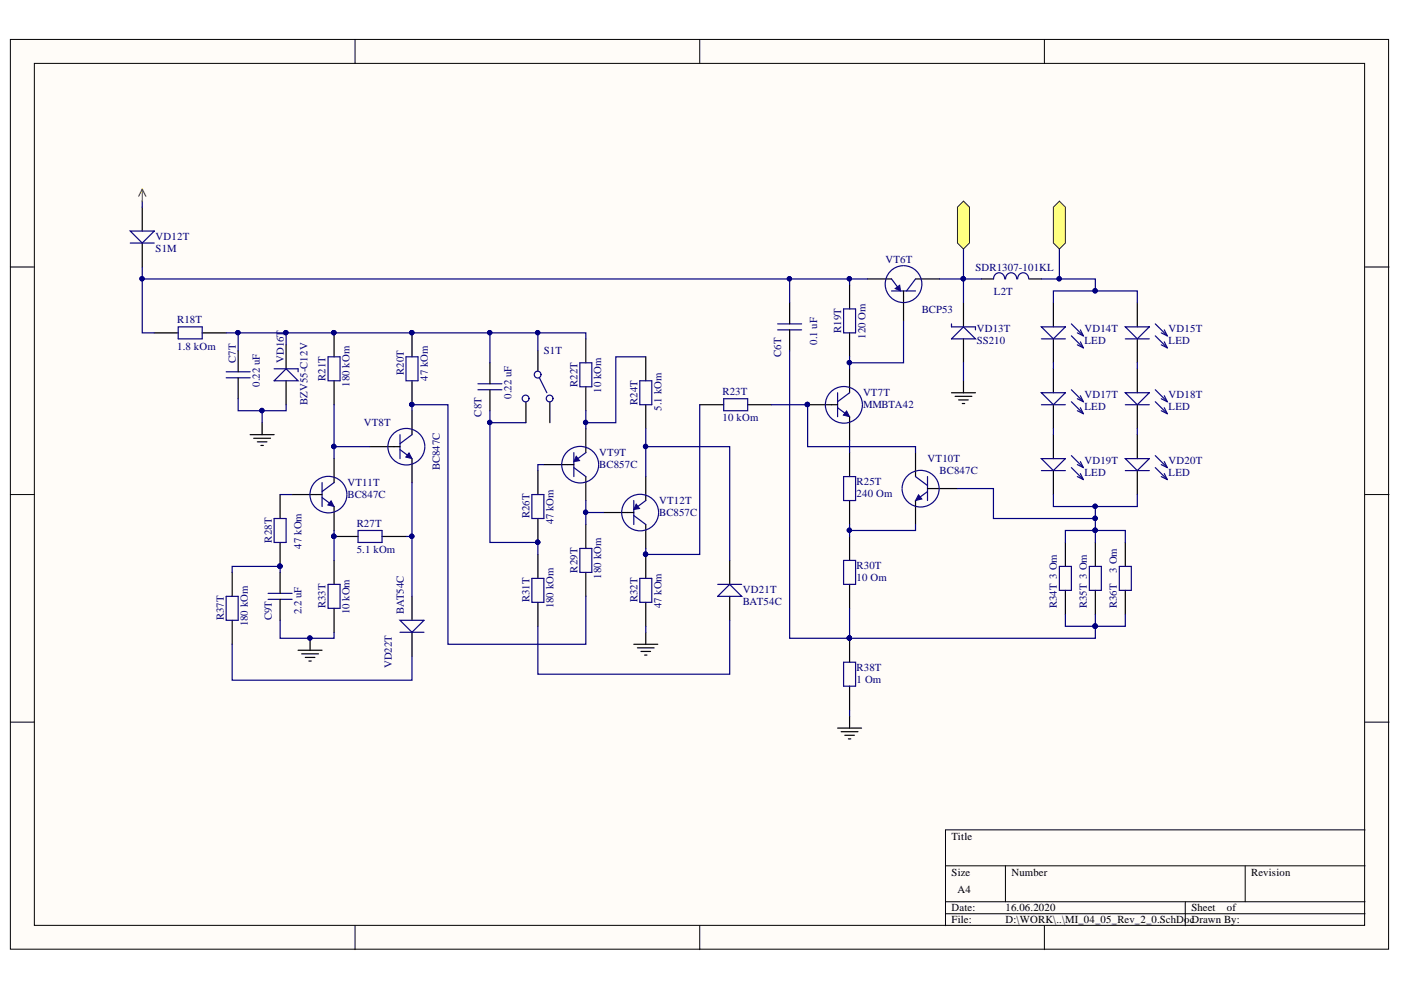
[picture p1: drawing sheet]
<svg xmlns="http://www.w3.org/2000/svg" width="297mm" height="210mm" viewBox="0 0 297 210" stroke-linecap="round" stroke-linejoin="round" font-family="sans-serif">
<defs><g id="words">
<g font-size="2.3" fill="#000080">
<text x="33" y="53.3">S1M</text>
<text x="33" y="50.8">VD12T</text>
<text x="187.7" y="55.8">VT6T</text>
<text x="206.8" y="57.4">SDR1307-101KL</text>
<text x="210.7" y="62.5">L2T</text>
<text x="37.6" y="68.6">R18T</text>
<text x="178.3" y="70.6" transform="rotate(-90 178.3 70.6)">R19T</text>
<text x="183.5" y="71.9" transform="rotate(-90 183.5 71.9)">120 Om</text>
<text x="195.4" y="66.3">BCP53</text>
<text x="207.1" y="70.4">VD13T</text>
<text x="229.9" y="70.4">VD14T</text>
<text x="247.8" y="70.4">VD15T</text>
<text x="37.6" y="74.1">1.8 kOm</text>
<text x="50" y="76.9" transform="rotate(-90 50 76.9)">C7T</text>
<text x="60.1" y="76.9" transform="rotate(-90 60.1 76.9)">VD16T</text>
<text x="115.3" y="75.2">S1T</text>
<text x="165.6" y="75.7" transform="rotate(-90 165.6 75.7)">C6T</text>
<text x="173.3" y="73.1" transform="rotate(-90 173.3 73.1)">0.1 uF</text>
<text x="207.1" y="73">SS210</text>
<text x="229.9" y="73">LED</text>
<text x="247.8" y="73">LED</text>
<text x="55.1" y="82" transform="rotate(-90 55.1 82)">0.22 uF</text>
<text x="69" y="80.7" transform="rotate(-90 69 80.7)">R21T</text>
<text x="74.1" y="82" transform="rotate(-90 74.1 82)">180 kOm</text>
<text x="85.6" y="79.5" transform="rotate(-90 85.6 79.5)">R20T</text>
<text x="90.7" y="80.7" transform="rotate(-90 90.7 80.7)">47 kOm</text>
<text x="122.4" y="82" transform="rotate(-90 122.4 82)">R22T</text>
<text x="127.5" y="83.3" transform="rotate(-90 127.5 83.3)">10 kOm</text>
<text x="153.2" y="83.8">R23T</text>
<text x="65.2" y="85.8" transform="rotate(-90 65.2 85.8)">BZV55-C12V</text>
<text x="102.1" y="88.3" transform="rotate(-90 102.1 88.3)">C8T</text>
<text x="108.5" y="84.5" transform="rotate(-90 108.5 84.5)">0.22 uF</text>
<text x="135.2" y="85.8" transform="rotate(-90 135.2 85.8)">R24T</text>
<text x="140.3" y="87.1" transform="rotate(-90 140.3 87.1)">5.1 kOm</text>
<text x="153.2" y="89.4">10 kOm</text>
<text x="183" y="86.6">MMBTA42</text>
<text x="183" y="84">VT7T</text>
<text x="229.9" y="87">LED</text>
<text x="229.9" y="84.5">VD17T</text>
<text x="247.8" y="87">LED</text>
<text x="247.8" y="84.5">VD18T</text>
<text x="77.2" y="90.4">VT8T</text>
<text x="93.2" y="99.8" transform="rotate(-90 93.2 99.8)">BC847C</text>
<text x="127.1" y="99.2">BC857C</text>
<text x="127.1" y="96.7">VT9T</text>
<text x="196.7" y="98">VT10T</text>
<text x="199.2" y="100.5">BC847C</text>
<text x="229.9" y="100.9">LED</text>
<text x="229.9" y="98.4">VD19T</text>
<text x="247.8" y="100.9">LED</text>
<text x="247.8" y="98.4">VD20T</text>
<text x="73.7" y="105.6">BC847C</text>
<text x="73.7" y="103">VT11T</text>
<text x="139.8" y="106.9">VT12T</text>
<text x="181.6" y="105.4">240 Om</text>
<text x="181.6" y="102.8">R25T</text>
<text x="75.6" y="111.8">R27T</text>
<text x="112.3" y="109.9" transform="rotate(-90 112.3 109.9)">R26T</text>
<text x="117.3" y="111.2" transform="rotate(-90 117.3 111.2)">47 kOm</text>
<text x="139.8" y="109.4">BC857C</text>
<text x="57.6" y="115.1" transform="rotate(-90 57.6 115.1)">R28T</text>
<text x="64" y="116.3" transform="rotate(-90 64 116.3)">47 kOm</text>
<text x="75.6" y="117.3">5.1 kOm</text>
<text x="122.4" y="121.4" transform="rotate(-90 122.4 121.4)">R29T</text>
<text x="127.5" y="122.7" transform="rotate(-90 127.5 122.7)">180 kOm</text>
<text x="157.5" y="125.7">VD21T</text>
<text x="181.6" y="123.2">10 Om</text>
<text x="181.6" y="120.6">R30T</text>
<text x="236.8" y="121.4" transform="rotate(-90 236.8 121.4)">3 Om</text>
<text x="47.5" y="131.5" transform="rotate(-90 47.5 131.5)">R37T</text>
<text x="57.6" y="131.5" transform="rotate(-90 57.6 131.5)">C9T</text>
<text x="64" y="130.3" transform="rotate(-90 64 130.3)">2.2 uF</text>
<text x="69" y="129" transform="rotate(-90 69 129)">R33T</text>
<text x="74.1" y="130.3" transform="rotate(-90 74.1 130.3)">10 kOm</text>
<text x="85.6" y="130.3" transform="rotate(-90 85.6 130.3)">BAT54C</text>
<text x="112.3" y="127.7" transform="rotate(-90 112.3 127.7)">R31T</text>
<text x="117.3" y="129" transform="rotate(-90 117.3 129)">180 kOm</text>
<text x="135.2" y="127.7" transform="rotate(-90 135.2 127.7)">R32T</text>
<text x="140.3" y="129" transform="rotate(-90 140.3 129)">47 kOm</text>
<text x="157.5" y="128.2">BAT54C</text>
<text x="224.1" y="129" transform="rotate(-90 224.1 129)">R34T 3 Om</text>
<text x="230.4" y="129" transform="rotate(-90 230.4 129)">R35T 3 Om</text>
<text x="236.8" y="129" transform="rotate(-90 236.8 129)">R36T</text>
<text x="52.5" y="132.8" transform="rotate(-90 52.5 132.8)">180 kOm</text>
<text x="83.1" y="141.7" transform="rotate(-90 83.1 141.7)">VD22T</text>
<text x="181.6" y="142.2">R38T</text>
<text x="181.6" y="144.7">1 Om</text>
</g>
<g font-size="2.3">
<text x="201.8" y="178">Title</text>
<text x="201.8" y="185.6">Size</text>
<text x="214.4" y="185.6">Number</text>
<text x="265.3" y="185.6">Revision</text>
<text x="203" y="189.4">A4</text>
<text x="201.8" y="193.2">Date:</text>
<text x="201.8" y="195.8">File:</text>
<text x="213.2" y="193.2">16.06.2020</text>
<text x="213.2" y="195.8">D:\WORK\..\MI_04_05_Rev_2_0.SchDocDrawn By:</text>
<text x="252.6" y="193.2">Sheet</text>
<text x="260.1" y="193.2">of</text>
</g>
</g></defs>
<g fill="#fffcf8" stroke="#000" stroke-width=".21">
<path d="M2.2 8.4h292.2v192.9h-292.2z"/>
<path d="M7.3 13.4h282v182.8h-282z"/>
</g>
<g fill="none" stroke="#000" stroke-width=".21">
<path d="M75.3 8.4v5M148.4 8.4v5M221.4 8.4v5M2.2 56.6h5.1M289.4 56.6h5.1M2.2 104.9h5.1M289.4 104.9h5.1M2.2 153.1h5.1M289.4 153.1h5.1M289.4 176h-88.9v20.3M75.3 196.3v5.1M148.4 196.3v5.1"/>
<path d="M200.5 183.6h88.9M200.5 191.2h88.9M200.5 193.7h88.9M213.2 183.6v7.6M221.4 196.3v5.1M251.3 191.2v5.1M264 183.6v7.6"/>
</g>
<g fill="none" stroke="#000" stroke-width=".25">
<path d="M32.7 70.6h5.1M42.9 70.6h5.1M50.5 74.4v4.4M60.7 73.1v5.1M70.8 70.6v5.1M87.4 70.6v5.1M50.5 80.1v4.4M53 92.2h5.1M53.8 92.9h3.6M54.6 93.7h2M55.3 94.4h.5M55.6 89.6v2.6"/>
<path d="M60.7 80.7v5.1M70.8 80.7v5.1M78.5 94.7h5M87.4 80.7v5.1M87.4 87.1v5.1M87.4 97.2v5.1"/>
</g>
<path d="M37.8 69.3h5.1v2.5h-5.1zM48 78.8h5M58.1 78.2h5.1v.6M69.6 75.7h2.5v5h-2.5zM86.1 75.7h2.5v5h-2.5zM48 80.1h5M58.1 80.7l2.6-2.5 2.5 2.5zM84.8 92.2v5M84.8 95.3l2.3 1.7M87.4 92.2l-2.6 1.9" fill="none" stroke="#11037f" stroke-width=".25"/>
<g fill="#000080" stroke="#000080" stroke-width=".21">
<circle cx="70.8" cy="70.5" r=".46"/>
<circle cx="87.3" cy="85.8" r=".46"/>
<circle cx="87.3" cy="70.5" r=".46"/>
</g>
<path d="M86.7 96l.7 1.2-1.4-.3z" fill="#11037f"/>
<path d="M86.7 96l.7 1.2-1.4-.3z" fill="none" stroke="#11037f" stroke-width=".21"/>
<path d="M90.1 94.6a3.9 3.9 0 0 0-5.9-3.3 3.9 3.9 0 0 0 0 6.8 3.9 3.9 0 0 0 5.9-3.3M68.3 102.3v5.1M68.3 105.5l2.3 1.7M70.8 102.3l-2.5 1.9" fill="none" stroke="#11037f" stroke-width=".25"/>
<path d="M70.8 97.2v5.1M83.5 94.7h1.3M61.9 104.9h5.1M70.8 107.4v5.1" fill="none" stroke="#000" stroke-width=".25"/>
<path d="M70.2 106.2l.6 1.2-1.3-.3z" fill="#11037f"/>
<path d="M70.2 106.2l.6 1.2-1.3-.3z" fill="none" stroke="#11037f" stroke-width=".21"/>
<path d="M114 79.5l1.9 3.8M58.1 109.9h2.6v5.1h-2.6zM73.5 104.8a3.9 3.9 0 0 0-5.9-3.3 3.9 3.9 0 0 0 .1 6.8 3.9 3.9 0 0 0 5.8-3.3M75.9 112.5h5.1v2.5h-5.1zM48 126.4h2.5v5.1h-2.5zM56.8 127.1h5.1M56.8 125.8h5.1M69.6 123.9h2.5v5.1h-2.5zM84.8 131.5h5.1l-2.5 2.6zM84.8 134.1h5.1" fill="none" stroke="#11037f" stroke-width=".25"/>
<g fill="none" stroke="#000" stroke-width=".25">
<path d="M114 74.4v5.1M111.5 84.5v5.1M116.6 84.5v5.1M59.4 104.9v5M59.4 115v5.1M67 104.9h1.3M70.8 113.7h5.1M70.8 118.8v5.1M81 113.7h5.1M49.2 121.4v5M49.2 131.5v5.1M59.4 121.4v4.4"/>
<path d="M59.4 127.1v4.4M63.2 137.9h5.1M64 138.6h3.5M64.7 139.4h2.1M65.7 135.3v2.6M70.8 129v5.1M87.4 126.4v5.1M87.4 134.1v5M65.5 140.2h.5"/>
</g>
<g fill="#000080" stroke="#000080" stroke-width=".21">
<circle cx="70.8" cy="113.7" r=".47"/>
<circle cx="59.3" cy="120" r=".46"/>
<circle cx="65.7" cy="135.3" r=".46"/>
</g>
<g fill="#fffcf8" stroke="#11037f" stroke-width=".25">
<circle cx="114" cy="79.4" r=".72"/>
<circle cx="111.4" cy="84.5" r=".72"/>
<circle cx="116.5" cy="84.5" r=".71"/>
</g>
<path d="M122.9 76.9h2.6v5.1h-2.6zM101.3 82.6h5.1M101.3 81.4h5.1M121.7 96v5M121.7 99.1l2.5 1.9M124.2 96l-2.2 1.6" fill="none" stroke="#11037f" stroke-width=".25"/>
<path d="M103.9 76.9v4.5M124.2 71.8v5.1M103.9 82.6v4.5M115.3 98.5h5.1M124.2 82v5.1M124.2 90.9v5.1M124.2 101v5.1" fill="none" stroke="#000" stroke-width=".25"/>
<path d="M122.2 96.7l.7 1-1.2 .2z" fill="#11037f"/>
<path d="M122.2 96.7l.7 1-1.2 .2z" fill="none" stroke="#11037f" stroke-width=".21"/>
<path d="M126.9 98.4a3.9 3.9 0 0 0-5.9-3.2 3.9 3.9 0 0 0 0 6.7 3.9 3.9 0 0 0 5.9-3.3M135.6 80.7h2.6v5.1h-2.6zM134.4 106.1v5.1M134.4 109.3l2.5 1.9M136.9 106.1l-2.2 1.7" fill="none" stroke="#11037f" stroke-width=".25"/>
<path d="M136.9 75.7v5M120.4 98.5h1.3M136.9 85.8v5.1M128 108.7h5.1M136.9 101v5.1M136.9 111.2v5.1" fill="none" stroke="#000" stroke-width=".25"/>
<path d="M134.9 106.9l.7 .9-1.2 .2z" fill="#11037f"/>
<path d="M134.9 106.9l.7 .9-1.2 .2z" fill="none" stroke="#11037f" stroke-width=".21"/>
<path d="M189 59.1l1.7 2.3M194.1 59.1l-1.9 2.6M189 61.7h5.1M112.8 104.9h2.5v5h-2.5zM122.9 116.3h2.6v5.1h-2.6zM139.6 108.6a3.9 3.9 0 0 0-5.9-3.3 3.9 3.9 0 0 0 0 6.8 3.9 3.9 0 0 0 5.9-3.3M112.8 122.6h2.5v5.1h-2.5zM135.6 122.6h2.6v5.1h-2.6zM152.2 126.4l2.5-2.5 2.6 2.5zM152.2 123.9h5.1" fill="none" stroke="#11037f" stroke-width=".25"/>
<g fill="none" stroke="#000" stroke-width=".25">
<path d="M183.9 59.1h5.1M194.1 59.1h5.1M191.6 63v5M114 99.8v5.1M114 109.9v5.1M114 117.6v5M124.2 111.2v5.1M133.1 108.7h1.3M136.9 117.6v5M154.7 118.8v5.1M114 127.7v5.1M124.2 121.4v5"/>
<path d="M134.4 136.6h5.1M135.1 137.4h3.6M135.9 138.1h2M136.7 138.9h.5M136.9 127.7v5.1M136.9 134.1v2.5M154.7 126.4v5.1"/>
</g>
<g fill="#000080" stroke="#000080" stroke-width=".21">
<circle cx="114" cy="115" r=".46"/>
<circle cx="136.9" cy="117.5" r=".46"/>
</g>
<path d="M189.8 61.2l1-.7 .1 1.2z" fill="#11037f"/>
<path d="M189.8 61.2l1-.7 .1 1.2z" fill="none" stroke="#11037f" stroke-width=".21"/>
<path d="M191.5 56.3a3.9 3.9 0 0 0-3.3 5.9 3.9 3.9 0 0 0 6.7 0 3.9 3.9 0 0 0-3.2-5.9M178.9 65.5h2.5v5.1h-2.5zM177.6 83.3v5.1M177.6 86.4l2.3 1.7M180.1 83.3l-2.5 1.9" fill="none" stroke="#11037f" stroke-width=".25"/>
<path d="M180.1 60.4v5.1M180.1 70.6v5.1M180.1 78.2v5.1M191.6 61.7v1.3M171.2 85.8h5.1M180.1 88.4v5" fill="none" stroke="#000" stroke-width=".25"/>
<circle cx="171.2" cy="85.8" r=".46" fill="#000080" stroke="#000080" stroke-width=".21"/>
<path d="M179.5 87.1l.6 1.3-1.3-.4z" fill="#11037f"/>
<path d="M179.5 87.1l.6 1.3-1.3-.4z" fill="none" stroke="#11037f" stroke-width=".21"/>
<path d="M153.4 84.5h5.1v2.6h-5.1zM182.8 85.7a3.9 3.9 0 0 0-5.9-3.2 3.9 3.9 0 0 0 .1 6.7 3.9 3.9 0 0 0 5.8-3.3M178.9 101h2.5v5.1h-2.5zM194.1 101l2.5 2M196.6 101v5.1M196.6 104.2l-2.2 1.7" fill="none" stroke="#11037f" stroke-width=".25"/>
<path d="M148.4 85.8h5M158.5 85.8h5.1M176.3 85.8h1.3M180.1 96v5M194.1 96v5M180.1 106.1v5.1M194.1 106.1v5.1M197.9 103.6h5.1" fill="none" stroke="#000" stroke-width=".25"/>
<circle cx="171.2" cy="85.8" r=".46" fill="#000080" stroke="#000080" stroke-width=".21"/>
<path d="M194.7 104.9l.8 .9-1.4 .3z" fill="#11037f"/>
<path d="M194.7 104.9l.8 .9-1.4 .3z" fill="none" stroke="#11037f" stroke-width=".21"/>
<path d="M178.9 118.8h2.5v5.1h-2.5zM191.3 103.5a3.9 3.9 0 0 1 5.9-3.3 3.9 3.9 0 0 1 0 6.8 3.9 3.9 0 0 1-5.9-3.3M224.6 120.1h2.6v5.1h-2.6zM231 120.1h2.5v5.1h-2.5zM237.3 120.1h2.6v5.1h-2.6z" fill="none" stroke="#11037f" stroke-width=".25"/>
<g fill="none" stroke="#000" stroke-width=".25">
<path d="M201.7 83.3h5.1M202.5 84h3.6M203.3 84.8h2M204 85.6h.5M204.3 80.7v2.6M180.1 113.7v5.1M196.6 103.6h1.3M225.9 115v5.1M232.2 115v5.1M238.6 115v5.1M180.1 123.9v5.1M225.9 125.2v5.1"/>
<path d="M232.2 125.2v5.1M238.6 125.2v5.1"/>
</g>
<g fill="#ffff80" stroke="#800000" stroke-width=".21">
<path d="M203 43.9l1.3-1.3 1.2 1.3v7.6l-1.2 1.3-1.3-1.3z" fill-rule="evenodd"/>
<path d="M223.3 43.9l1.3-1.3 1.3 1.3v7.6l-1.3 1.3-1.3-1.3z" fill-rule="evenodd"/>
</g>
<g fill="none" stroke="#000" stroke-width=".25">
<path d="M30.2 43.9v5.1M30.2 51.5v5.1M208.1 59.1h2.5M218.3 59.1h2.5M167.4 64.2v4.5M167.4 69.9v4.5M204.3 64.2v5.1M204.3 71.8v5.1M223.3 64.2v5.1M223.3 71.8v5.1M223.3 78.2v5.1M241.1 64.2v5.1"/>
<path d="M241.1 71.8v5.1M241.1 78.2v5.1M223.3 85.8v5.1M223.3 92.2v5M223.3 99.8v5.1M241.1 85.8v5.1M241.1 92.2v5M241.1 99.8v5.1M180.1 135.3v5.1M177.6 154.4h5.1M178.3 155.1h3.6M179.1 155.9h2"/>
<path d="M179.9 156.7h.5M180.1 145.5v5.1M180.1 151.8v2.6"/>
</g>
<g fill="none" stroke="#11037f" stroke-width=".25">
<path d="M27.6 49h5.1l-2.5 2.5zM27.6 51.5h5.1M213 59.1a1.19 1.19 0 0 0-1.2-1.3 1.19 1.19 0 0 0-1.1 1.3M215.6 59.1a1.19 1.19 0 0 0-1.2-1.3 1.19 1.19 0 0 0-1.2 1.3M218.1 59.1a1.18 1.18 0 0 0-1.2-1.3 1.18 1.18 0 0 0-1.1 1.3M164.9 69.9h5.1M164.9 68.7h5.1M201.7 71.8l2.6-2.5 2.5 2.5zM201.7 68.7v.6h5.1v.6M220.8 69.3h5.1l-2.6 2.5zM220.8 71.8h5.1M227.2 68.7l2.5 2.5"/>
<path d="M227.2 71.2l2.5 2.5M228.4 70.6l1.3 .6M228.4 73.1l1.3 .6M229.1 69.9l.6 1.3M229.1 72.5l.6 1.2M238.6 69.3h5.1l-2.6 2.5zM238.6 71.8h5.1M244.9 68.7l2.6 2.5M244.9 71.2l2.6 2.5M246.2 70.6l1.3 .6M246.2 73.1l1.3 .6M246.9 69.9l.6 1.3"/>
<path d="M246.9 72.5l.6 1.2M220.8 83.3h5.1l-2.6 2.5zM220.8 97.2h5.1l-2.6 2.6zM220.8 85.8h5.1M220.8 99.8h5.1M227.2 82.6l2.5 2.6M227.2 85.2l2.5 2.5M227.2 96.6l2.5 2.5M227.2 99.1l2.5 2.6M228.4 84.5l1.3 .7M228.4 87.1l1.3 .6M228.4 98.5l1.3 .6"/>
<path d="M229.1 83.9l.6 1.3M229.1 86.4l.6 1.3M229.1 97.9l.6 1.2M238.6 83.3h5.1l-2.6 2.5zM238.6 97.2h5.1l-2.6 2.6zM238.6 85.8h5.1M238.6 99.8h5.1M244.9 82.6l2.6 2.6M244.9 85.2l2.6 2.5M244.9 96.6l2.6 2.5M244.9 99.1l2.6 2.6M246.2 84.5l1.3 .7"/>
<path d="M246.2 87.1l1.3 .6M246.2 98.5l1.3 .6M246.9 83.9l.6 1.3M246.9 86.4l.6 1.3M246.9 97.9l.6 1.2M228.4 101l1.3 .7M229.1 100.4l.6 1.3M246.2 101l1.3 .7M246.9 100.4l.6 1.3M178.9 140.4h2.5v5.1h-2.5z"/>
</g>
<g fill="#000080" stroke="#000080" stroke-width=".21">
<circle cx="180.1" cy="135.3" r=".46"/>
<circle cx="50.4" cy="70.5" r=".46"/>
<circle cx="60.6" cy="70.5" r=".46"/>
<circle cx="55.5" cy="87" r=".46"/>
<circle cx="70.8" cy="94.7" r=".47"/>
<circle cx="70.8" cy="113.7" r=".47"/>
<circle cx="65.7" cy="135.3" r=".46"/>
<circle cx="87.3" cy="113.7" r=".46"/>
<circle cx="59.3" cy="120" r=".46"/>
<circle cx="124.2" cy="89.6" r=".46"/>
<circle cx="124.2" cy="108.6" r=".46"/>
<circle cx="136.9" cy="94.7" r=".46"/>
<circle cx="87.3" cy="85.8" r=".46"/>
<circle cx="103.8" cy="89.6" r=".46"/>
<circle cx="114" cy="115" r=".46"/>
<circle cx="103.8" cy="70.5" r=".46"/>
<circle cx="114" cy="70.5" r=".46"/>
<circle cx="87.3" cy="70.5" r=".46"/>
<circle cx="70.8" cy="70.5" r=".46"/>
<circle cx="180.1" cy="76.9" r=".46"/>
<circle cx="180.1" cy="112.4" r=".46"/>
<circle cx="180.1" cy="59.1" r=".46"/>
<circle cx="171.2" cy="85.8" r=".46"/>
<circle cx="232.2" cy="112.4" r=".46"/>
<circle cx="232.2" cy="132.8" r=".46"/>
<circle cx="204.2" cy="59.1" r=".46"/>
<circle cx="232.2" cy="107.3" r=".46"/>
<circle cx="232.2" cy="109.9" r=".46"/>
<circle cx="232.2" cy="61.6" r=".46"/>
<circle cx="136.9" cy="117.5" r=".46"/>
<circle cx="30.1" cy="59.1" r=".46"/>
<circle cx="224.6" cy="59.1" r=".46"/>
<circle cx="167.4" cy="59.1" r=".46"/>
</g>
<g fill="none" stroke="#000080" stroke-width=".25">
<path d="M30.2 42.6v1.3M30.2 56.6v2.5M167.4 59.1v5.1M180.1 59.1h-149.9v11.5h2.5M183.9 59.1h-3.8v1.3M199.2 59.1h5.1v5.1M204.3 52.8v6.3h3.8M220.8 59.1h11.4v2.6M224.6 52.8v6.3M48 70.6h12.7v2.5M50.5 70.6v3.8M60.7 70.6h43.2"/>
<path d="M114 70.6v3.8M124.2 71.8v-1.2h-20.3v6.3M136.9 75.7h-6.3v13.9h-6.4M167.4 74.4v60.9h12.7M180.1 75.7v1.2M191.6 68v8.9h-11.5v1.3M204.3 76.9v3.8M223.3 64.2v-2.5h17.8v2.5M223.3 76.9v1.3M241.1 76.9v1.3M50.5 84.5v2.6h10.2v-1.3M55.6 87.1v2.5"/>
<path d="M70.8 85.8v8.9h7.7M70.8 94.7v2.5M87.4 87.1v-1.3h7.6v50.8h29.2v-10.2M103.9 87.1v2.5M111.5 89.6h-7.6v25.4h10.1v2.6M115.3 98.5h-1.3v1.3M124.2 87.1v3.8M136.9 90.9v3.8h17.8v24.1M136.9 94.7v6.3M148.4 85.8v31.8h-11.5v-1.3M163.6 85.8h7.6v8.9h22.9v1.3M180.1 93.4v2.6"/>
<path d="M223.3 90.9v1.3M241.1 90.9v1.3M59.4 104.9h2.5M70.8 112.5v6.3M86.1 113.7h1.3M87.4 102.3v24.1M124.2 106.1v5.1M124.2 108.7h3.8M180.1 111.2v1.3h14v-1.3M180.1 112.5v1.2M203 103.6h7.6v6.3h21.6M223.3 104.9v2.5h17.8v-2.5"/>
<path d="M225.9 115v-2.5h12.7v2.5M232.2 107.4v7.6M49.2 136.6v7.6h38.2v-5.1M49.2 121.4v-1.3h10.2v1.3M59.4 131.5v3.8h11.4v-1.2M136.9 132.8v1.3M154.7 131.5v11.4h-40.7v-10.1M180.1 129v6.3M225.9 130.3v2.5h6.3M232.2 132.8v2.5h-52.1M232.2 130.3v2.5M238.6 130.3v2.5h-6.4"/>
<path d="M180.1 150.6v1.2"/>
</g>
<path d="M30.2 40.1l-.8 1.5M30.2 40.1l.7 1.5M30.2 40.1v2.5" fill="none" stroke="#f00" stroke-width=".25"/>
<use href="#words"/>
</svg>
